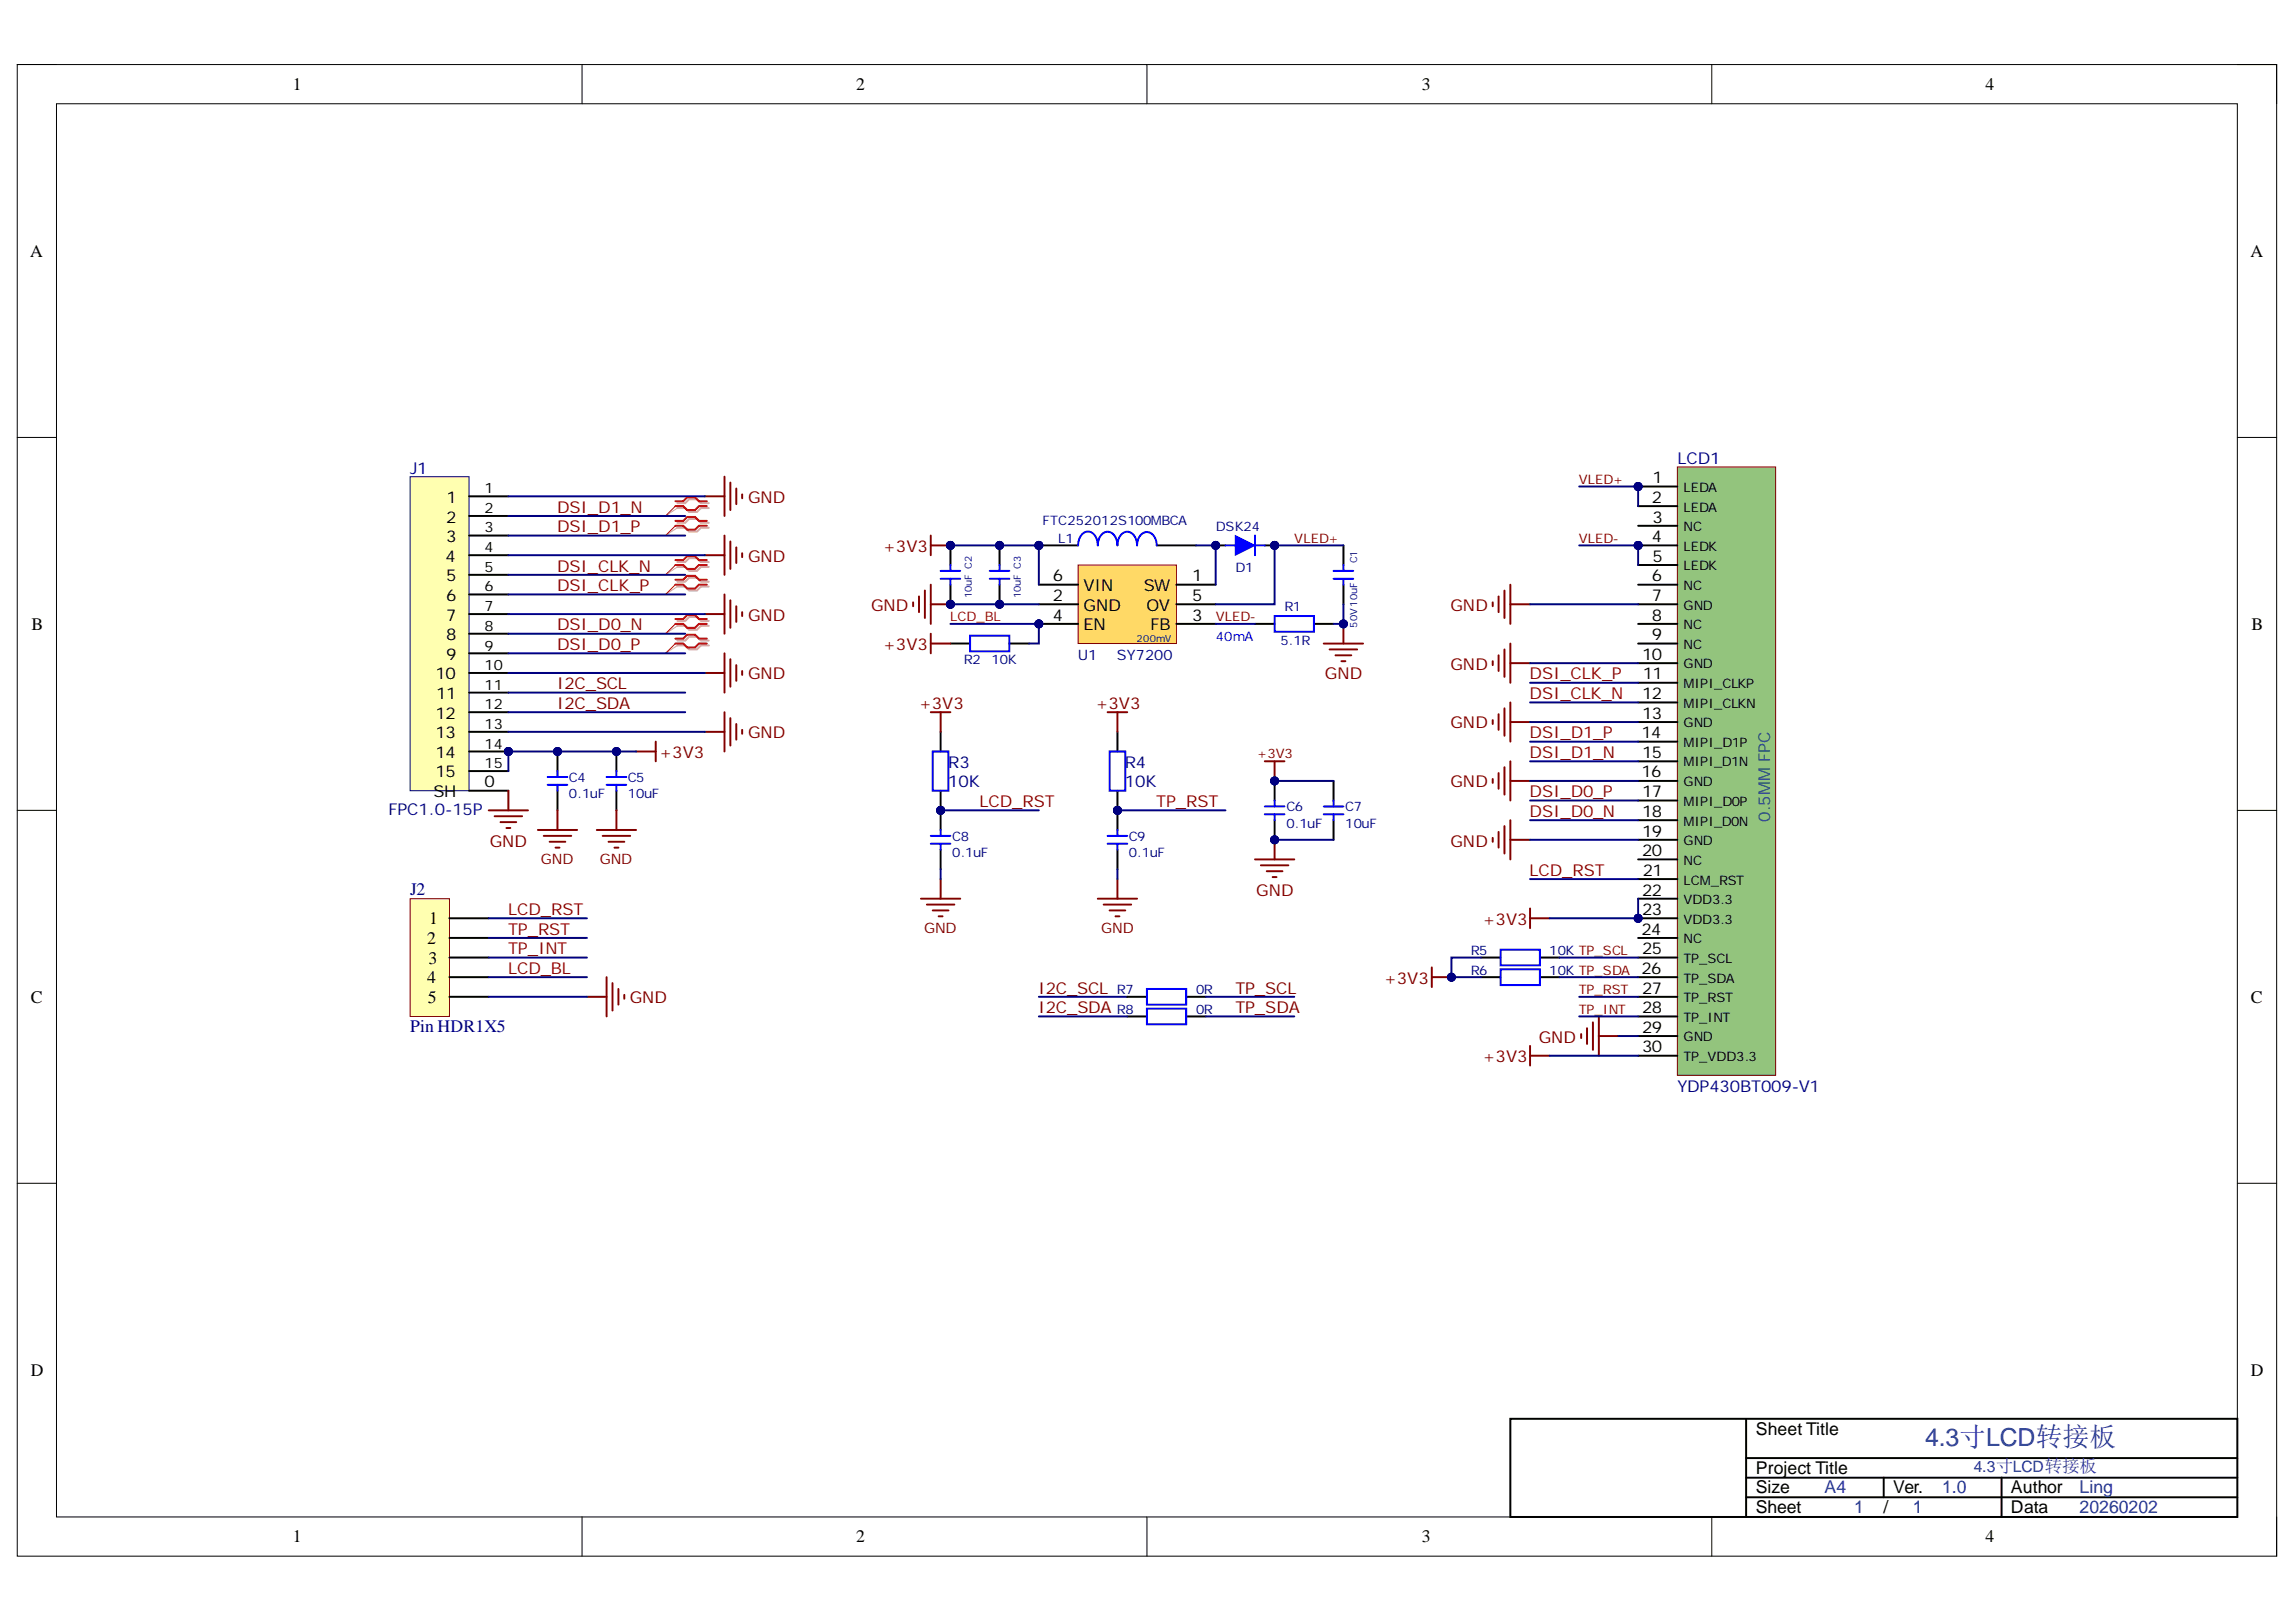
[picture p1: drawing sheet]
<svg xmlns="http://www.w3.org/2000/svg" width="297mm" height="210mm" viewBox="0 0 297 210" stroke-linecap="round" stroke-linejoin="round" font-family="sans-serif">
<defs><g id="words">
<text font-size="3.2" fill="#0b5394" x="249.1" y="187.2">4.3寸LCD转接板</text>
<g font-size="2.3">
<text x="37.9" y="11.7">1</text>
<text x="110.7" y="11.7">2</text>
<text x="183.9" y="11.7">3</text>
<text x="256.9" y="11.7">4</text>
<text x="3.9" y="33.3">A</text>
<text x="291.1" y="33.3">A</text>
<text x="4.1" y="81.5">B</text>
<text x="291.3" y="81.5">B</text>
<text x="55.5" y="119.6">1</text>
<text x="55.2" y="122.2">2</text>
<text x="55.4" y="124.7">3</text>
<text x="4" y="129.8">C</text>
<text x="55.2" y="127.2">4</text>
<text x="55.3" y="129.8">5</text>
<text x="291.2" y="129.8">C</text>
<text x="4" y="178">D</text>
<text x="291.2" y="178">D</text>
<text x="227.2" y="185.7">Sheet Title</text>
<text x="227.2" y="190.7">Project Title</text>
<text x="227.2" y="193.3">Size</text>
<text x="227.2" y="195.8">Sheet</text>
<text x="243.7" y="195.8">/</text>
<text x="244.9" y="193.3">Ver.</text>
<text x="260.2" y="193.3">Author</text>
<text x="260.2" y="195.8">Data</text>
<text x="37.9" y="199.6">1</text>
<text x="110.7" y="199.6">2</text>
<text x="183.9" y="199.6">3</text>
<text x="256.9" y="199.6">4</text>
</g>
<g font-size="2.3" fill="#000080">
<text x="53" y="115.8">J2</text>
<text x="53" y="133.6">Pin HDR1X5</text>
</g>
<g font-size="2.3" fill="#0b5394">
<text x="236.1" y="193.3">A4</text>
<text x="239.9" y="195.8">1</text>
<text x="247.5" y="195.8">1</text>
<text x="251.3" y="193.3">1.0</text>
<text x="269" y="195.8">20260202</text>
<text x="269" y="193.3">Ling</text>
</g>
<g font-size="2.1" fill="#000080">
<text x="53" y="61.3">J1</text>
<text x="217" y="60">LCD1</text>
<text x="122.7" y="99.3">R3</text>
<text x="122.7" y="101.9">10K</text>
<text x="145.5" y="99.3">R4</text>
<text x="145.5" y="101.9">10K</text>
<text x="50.3" y="105.4">FPC1.0-15P</text>
<text x="217" y="141.3">YDP430BT009-V1</text>
</g>
<g font-size="2.1">
<text x="57.8" y="65.1">1</text>
<text x="213.7" y="65.1">2</text>
<text x="213.8" y="62.6">1</text>
<text x="57.7" y="67.6">2</text>
<text x="57.7" y="70.2">3</text>
<text x="213.7" y="70.2">4</text>
<text x="213.8" y="67.6">3</text>
<text x="57.6" y="72.7">4</text>
<text x="57.7" y="75.2">5</text>
<text x="57.7" y="77.8">6</text>
<text x="136.2" y="77.8">2</text>
<text x="136.2" y="75.2">6</text>
<text x="140.2" y="76.5">VIN</text>
<text x="148" y="76.5">SW</text>
<text x="154.2" y="75.2">1</text>
<text x="154.2" y="77.8">5</text>
<text x="213.7" y="75.2">6</text>
<text x="213.7" y="77.8">7</text>
<text x="213.8" y="72.7">5</text>
<text x="57.7" y="80.3">7</text>
<text x="57.7" y="82.9">8</text>
<text x="136.2" y="80.3">4</text>
<text x="140.2" y="79">GND</text>
<text x="140.2" y="81.6">EN</text>
<text x="148.3" y="79">OV</text>
<text x="148.8" y="81.6">FB</text>
<text x="154.2" y="80.3">3</text>
<text x="213.7" y="80.3">8</text>
<text x="213.7" y="82.9">9</text>
<text x="56.3" y="87.9">10</text>
<text x="57.7" y="85.4">9</text>
<text x="212.4" y="85.4">10</text>
<text x="212.5" y="87.9">11</text>
<text x="56.3" y="93">12</text>
<text x="56.3" y="95.5">13</text>
<text x="56.4" y="90.5">11</text>
<text x="212.4" y="95.5">14</text>
<text x="212.4" y="90.5">12</text>
<text x="212.4" y="93">13</text>
<text x="56.3" y="98.1">14</text>
<text x="56.3" y="100.6">15</text>
<text x="62.7" y="101.9">0</text>
<text x="212.4" y="100.6">16</text>
<text x="212.4" y="98.1">15</text>
<text x="56.1" y="103.1">SH</text>
<text x="212.4" y="103.1">17</text>
<text x="212.4" y="105.7">18</text>
<text x="212.4" y="108.3">19</text>
<text x="212.4" y="110.8">20</text>
<text x="212.5" y="113.4">21</text>
<text x="212.4" y="115.9">22</text>
<text x="212.4" y="118.4">23</text>
<text x="212.4" y="121">24</text>
<text x="212.4" y="123.5">25</text>
<text x="212.4" y="126.1">26</text>
<text x="212.4" y="128.6">27</text>
<text x="212.4" y="131.1">28</text>
<text x="212.4" y="133.7">29</text>
<text x="212.4" y="136.2">30</text>
</g>
<g font-size="2.1" fill="#800000">
<text x="96.8" y="65.1">GND</text>
<text x="114.2" y="71.4">+3V3</text>
<text x="96.8" y="72.7">GND</text>
<text x="96.8" y="80.3">GND</text>
<text x="112.7" y="79">GND</text>
<text x="187.7" y="79">GND</text>
<text x="72.1" y="89.2">I2C_SCL</text>
<text x="96.8" y="87.9">GND</text>
<text x="114.2" y="84.1">+3V3</text>
<text x="171.4" y="87.9">GND</text>
<text x="187.7" y="86.7">GND</text>
<text x="72.1" y="91.7">I2C_SDA</text>
<text x="96.8" y="95.5">GND</text>
<text x="118.9" y="91.7">+3V3</text>
<text x="141.7" y="91.7">+3V3</text>
<text x="187.7" y="94.3">GND</text>
<text x="85.3" y="98.1">+3V3</text>
<text x="187.7" y="101.9">GND</text>
<text x="63.4" y="109.6">GND</text>
<text x="187.7" y="109.6">GND</text>
<text x="162.5" y="115.9">GND</text>
<text x="191.8" y="119.7">+3V3</text>
<text x="81.5" y="129.9">GND</text>
<text x="134.4" y="128.6">I2C_SCL</text>
<text x="134.4" y="131.1">I2C_SDA</text>
<text x="159.8" y="128.6">TP_SCL</text>
<text x="159.8" y="131.1">TP_SDA</text>
<text x="179" y="127.3">+3V3</text>
<text x="191.8" y="137.5">+3V3</text>
<text x="199.1" y="134.9">GND</text>
</g>
<g font-size="2.1" fill="#980000">
<text x="72.1" y="68.9">DSI_D1_P</text>
<text x="72.1" y="66.4">DSI_D1_N</text>
<text x="72.1" y="76.5">DSI_CLK_P</text>
<text x="72.1" y="74">DSI_CLK_N</text>
<text x="72.1" y="81.6">DSI_D0_N</text>
<text x="72.1" y="84.1">DSI_D0_P</text>
<text x="197.9" y="87.9">DSI_CLK_P</text>
<text x="197.9" y="90.5">DSI_CLK_N</text>
<text x="197.9" y="95.5">DSI_D1_P</text>
<text x="197.9" y="98.1">DSI_D1_N</text>
<text x="126.7" y="104.4">LCD_RST</text>
<text x="149.6" y="104.4">TP_RST</text>
<text x="197.9" y="103.1">DSI_D0_P</text>
<text x="197.9" y="105.7">DSI_D0_N</text>
<text x="197.9" y="113.4">LCD_RST</text>
<text x="65.7" y="118.4">LCD_RST</text>
<text x="65.7" y="123.5">TP_INT</text>
<text x="65.7" y="121">TP_RST</text>
<text x="65.7" y="126.1">LCD_BL</text>
</g>
<text font-size="2.1" fill="#0b5394" x="229" y="106.4" transform="rotate(-90 229 106.4)">0.5MM FPC</text>
<text font-size="2" fill="#0b5394" x="255.3" y="190.5">4.3寸LCD转接板</text>
<g font-size="1.9">
<text x="62.7" y="63.8">1</text>
<text x="62.7" y="66.4">2</text>
<text x="62.7" y="68.9">3</text>
<text x="62.7" y="71.4">4</text>
<text x="62.7" y="74">5</text>
<text x="62.7" y="76.5">6</text>
<text x="62.7" y="79.1">7</text>
<text x="62.7" y="81.7">8</text>
<text x="62.7" y="84.2">9</text>
<text x="62.7" y="86.7">10</text>
<text x="62.7" y="89.3">11</text>
<text x="62.7" y="91.8">12</text>
<text x="62.7" y="94.3">13</text>
<text x="62.7" y="96.9">14</text>
<text x="62.7" y="99.4">15</text>
</g>
<g font-size="1.9" fill="#000080">
<text x="139.4" y="85.5">U1</text>
<text x="144.5" y="85.5">SY7200</text>
</g>
<g font-size="1.9" fill="#800000">
<text x="70" y="111.8">GND</text>
<text x="77.6" y="111.8">GND</text>
<text x="119.5" y="120.7">GND</text>
<text x="142.5" y="120.7">GND</text>
</g>
<g font-size="1.7" fill="#800000">
<text x="204.2" y="62.6">VLED+</text>
<text x="167.4" y="70.3">VLED+</text>
<text x="204.2" y="70.3">VLED-</text>
<text x="157.3" y="80.4">VLED-</text>
<text x="162.6" y="98.2">+3V3</text>
<text x="204.2" y="131.2">TP_INT</text>
<text x="204.2" y="128.7">TP_RST</text>
</g>
<g font-size="1.7">
<text x="217.8" y="63.7">LEDA</text>
<text x="217.8" y="66.2">LEDA</text>
<text x="217.8" y="68.7">NC</text>
<text x="217.8" y="71.3">LEDK</text>
<text x="217.8" y="73.8">LEDK</text>
<text x="217.8" y="76.3">NC</text>
<text x="217.8" y="78.9">GND</text>
<text x="217.8" y="81.4">NC</text>
<text x="217.8" y="83.9">NC</text>
<text x="217.8" y="86.5">GND</text>
<text x="217.8" y="89">MIPI_CLKP</text>
<text x="217.8" y="91.6">MIPI_CLKN</text>
<text x="217.8" y="94.1">GND</text>
<text x="217.8" y="96.6">MIPI_D1P</text>
<text x="217.8" y="99.2">MIPI_D1N</text>
<text x="217.8" y="101.7">GND</text>
<text x="217.8" y="104.2">MIPI_D0P</text>
<text x="217.8" y="106.9">MIPI_D0N</text>
<text x="217.8" y="109.4">GND</text>
<text x="217.8" y="111.9">NC</text>
<text x="217.8" y="114.5">LCM_RST</text>
<text x="217.8" y="117">VDD3.3</text>
<text x="217.8" y="119.5">VDD3.3</text>
<text x="217.8" y="122.1">NC</text>
<text x="217.8" y="124.6">TP_SCL</text>
<text x="217.8" y="127.2">TP_SDA</text>
<text x="217.8" y="129.7">TP_RST</text>
<text x="217.8" y="132.2">TP_INT</text>
<text x="217.8" y="134.8">GND</text>
<text x="217.8" y="137.3">TP_VDD3.3</text>
</g>
<g font-size="1.7" fill="#000080">
<text x="134.9" y="68">FTC252012S100MBCA</text>
<text x="136.9" y="70.3">L1</text>
<text x="157.3" y="68.7">DSK24</text>
<text x="159.8" y="74.1">D1</text>
<text x="165.7" y="83.4">5.1R</text>
<text x="166.2" y="79.1">R1</text>
<text x="124.7" y="86">R2</text>
<text x="128.3" y="86">10K</text>
<text x="73.6" y="101.2">C4</text>
<text x="81.2" y="101.2">C5</text>
<text x="73.6" y="103.2">0.1uF</text>
<text x="81.2" y="103.2">10uF</text>
<text x="166.4" y="105">C6</text>
<text x="166.4" y="107.1">0.1uF</text>
<text x="174" y="105">C7</text>
<text x="174" y="107.1">10uF</text>
<text x="123.2" y="108.9">C8</text>
<text x="123.2" y="110.9">0.1uF</text>
<text x="146" y="108.9">C9</text>
<text x="146" y="110.9">0.1uF</text>
<text x="190.3" y="123.6">R5</text>
<text x="200.4" y="123.6">10K TP_SCL</text>
<text x="144.5" y="128.7">R7</text>
<text x="144.5" y="131.2">R8</text>
<text x="154.7" y="128.7">0R</text>
<text x="154.7" y="131.2">0R</text>
<text x="190.3" y="126.1">R6</text>
<text x="200.4" y="126.1">10K TP_SDA</text>
</g>
<text font-size="1.7" fill="#980000" x="122.9" y="80.4">LCD_BL</text>
<text font-size="1.7" fill="#00f" x="157.3" y="82.9">40mA</text>
<g font-size="1.3" fill="#000080">
<text x="125.7" y="77.4" transform="rotate(-90 125.7 77.4)">10uF C2</text>
<text x="132.1" y="77.4" transform="rotate(-90 132.1 77.4)">10uF C3</text>
<text x="175.6" y="72.9" transform="rotate(-90 175.6 72.9)">C1</text>
<text x="147" y="83">200mV</text>
<text x="175.6" y="81.2" transform="rotate(-90 175.6 81.2)">50V10uF</text>
</g>
</g></defs>
<path d="M2.2 8.4h292.3v193h-292.3z" fill="none" stroke="#000" stroke-width=".13"/>
<path d="M7.3 13.4h282.1v182.9h-282.1z" fill-rule="evenodd" fill="#fff"/>
<g fill="none" stroke="#000" stroke-width=".13">
<path d="M2.2 8.3h5.1M7.3 13.4h282.1v182.9h-282.1zM75.3 8.3v5.1M148.4 8.3v5.1M221.5 8.4v5M289.4 8.4h5.1v5M2.2 56.6h5.1M289.4 56.6h5.1M2.2 104.9h5.1M289.4 104.9h5.1M2.2 153.1h5.1M289.4 153.1h5.1"/>
<path d="M75.3 196.3v5.1M148.4 196.3v5.1M221.5 196.3v5.1M294.5 196.3v5.1"/>
</g>
<path d="M195.4 183.6h94v12.7h-94z" fill-rule="evenodd" fill="#fff"/>
<path d="M195.4 183.6h94v12.7h-94zM225.9 188.7h63.5M225.9 191.2h63.5M225.9 193.8h63.5M225.9 183.6v12.7M243.7 191.2v2.6M258.9 191.2v5.1" fill="none" stroke="#000" stroke-width=".25"/>
<circle cx="164.9" cy="101.1" r=".51" fill="#000080"/>
<circle cx="164.9" cy="101.1" r=".51" fill="none" stroke="#000080" stroke-width=".13"/>
<circle cx="164.9" cy="108.7" r=".51" fill="#000080"/>
<circle cx="164.9" cy="108.7" r=".51" fill="none" stroke="#000080" stroke-width=".13"/>
<path d="M164.9 101.1v2.5" fill="none" stroke="#000" stroke-width=".25"/>
<circle cx="164.9" cy="101.1" r=".51" fill="#000080"/>
<circle cx="164.9" cy="101.1" r=".51" fill="none" stroke="#000080" stroke-width=".13"/>
<path d="M164.9 106.1v2.6" fill="none" stroke="#000" stroke-width=".25"/>
<circle cx="164.9" cy="108.7" r=".51" fill="#000080"/>
<circle cx="164.9" cy="108.7" r=".51" fill="none" stroke="#000080" stroke-width=".13"/>
<path d="M163.6 105.4h2.6M163.6 104.4h2.6M164.9 103.6v.8M164.9 105.4v.7M171.3 105.4h2.5M171.3 104.4h2.5M172.5 103.6v.8M172.5 105.4v.7" fill="none" stroke="#00f" stroke-width=".25"/>
<path d="M172.5 101.1v2.5M172.5 106.1v2.6" fill="none" stroke="#000" stroke-width=".25"/>
<path d="M163.6 98.5h2.6M164.9 98.5v2.6" fill="none" stroke="#800000" stroke-width=".25"/>
<circle cx="164.9" cy="101.1" r=".51" fill="#000080"/>
<circle cx="164.9" cy="101.1" r=".51" fill="none" stroke="#000080" stroke-width=".13"/>
<path d="M162.4 111.2h5M163.1 112h3.6M163.9 112.7h2M164.6 113.5h.6M164.9 108.7v2.5" fill="none" stroke="#800000" stroke-width=".25"/>
<circle cx="164.9" cy="108.7" r=".51" fill="#000080"/>
<circle cx="164.9" cy="108.7" r=".51" fill="none" stroke="#000080" stroke-width=".13"/>
<circle cx="121.7" cy="104.9" r=".51" fill="#000080"/>
<circle cx="121.7" cy="104.9" r=".51" fill="none" stroke="#000080" stroke-width=".13"/>
<path d="M121.7 104.9v2.5M121.7 109.9v2.6" fill="none" stroke="#000" stroke-width=".25"/>
<circle cx="121.7" cy="104.9" r=".51" fill="#000080"/>
<circle cx="121.7" cy="104.9" r=".51" fill="none" stroke="#000080" stroke-width=".13"/>
<path d="M120.4 108.2h2.6M120.4 109.2h2.6M121.7 107.4v.8M121.7 109.2v.7" fill="none" stroke="#00f" stroke-width=".25"/>
<circle cx="121.7" cy="104.9" r=".51" fill="#000080"/>
<circle cx="121.7" cy="104.9" r=".51" fill="none" stroke="#000080" stroke-width=".13"/>
<path d="M121.7 94.7v2.5M121.7 102.3v2.6" fill="none" stroke="#000" stroke-width=".25"/>
<circle cx="121.7" cy="104.9" r=".51" fill="#000080"/>
<circle cx="121.7" cy="104.9" r=".51" fill="none" stroke="#000080" stroke-width=".13"/>
<path d="M120.7 97.2h2v5.1h-2z" fill="none" stroke="#00f" stroke-width=".25"/>
<path d="M120.4 92.2h2.6M121.7 92.2v2.5M119.1 116.3h5.1M119.9 117.1h3.6M120.7 117.8h2M121.4 118.6h.5M121.7 113.8v2.5" fill="none" stroke="#800000" stroke-width=".25"/>
<circle cx="144.6" cy="104.9" r=".51" fill="#000080"/>
<circle cx="144.6" cy="104.9" r=".51" fill="none" stroke="#000080" stroke-width=".13"/>
<path d="M144.6 104.9v2.5M144.6 109.9v2.6" fill="none" stroke="#000" stroke-width=".25"/>
<circle cx="144.6" cy="104.9" r=".51" fill="#000080"/>
<circle cx="144.6" cy="104.9" r=".51" fill="none" stroke="#000080" stroke-width=".13"/>
<path d="M143.3 108.2h2.5M143.3 109.2h2.5M144.6 107.4v.8M144.6 109.2v.7" fill="none" stroke="#00f" stroke-width=".25"/>
<circle cx="144.6" cy="104.9" r=".51" fill="#000080"/>
<circle cx="144.6" cy="104.9" r=".51" fill="none" stroke="#000080" stroke-width=".13"/>
<path d="M144.6 94.7v2.5M144.6 102.3v2.6" fill="none" stroke="#000" stroke-width=".25"/>
<circle cx="144.6" cy="104.9" r=".51" fill="#000080"/>
<circle cx="144.6" cy="104.9" r=".51" fill="none" stroke="#000080" stroke-width=".13"/>
<path d="M143.6 97.2h2v5.1h-2z" fill="none" stroke="#00f" stroke-width=".25"/>
<path d="M143.3 92.2h2.5M144.6 92.2v2.5M142 116.3h5.1M142.8 117.1h3.5M143.6 117.8h2M144.3 118.6h.5M144.6 113.8v2.5" fill="none" stroke="#800000" stroke-width=".25"/>
<circle cx="211.9" cy="63" r=".51" fill="#000080"/>
<circle cx="211.9" cy="63" r=".51" fill="none" stroke="#000080" stroke-width=".13"/>
<circle cx="211.9" cy="70.6" r=".51" fill="#000080"/>
<circle cx="211.9" cy="70.6" r=".51" fill="none" stroke="#000080" stroke-width=".13"/>
<circle cx="211.9" cy="118.8" r=".51" fill="#000080"/>
<circle cx="211.9" cy="118.8" r=".51" fill="none" stroke="#000080" stroke-width=".13"/>
<path d="M217 60.4h12.7v78.8h-12.7z" fill-rule="evenodd" fill="#93c47d"/>
<path d="M217 60.4h12.7v78.8h-12.7z" fill="none" stroke="#800000" stroke-width=".13"/>
<path d="M211.9 63h5.1" fill="none" stroke="#000" stroke-width=".25"/>
<circle cx="211.9" cy="63" r=".51" fill="#000080"/>
<circle cx="211.9" cy="63" r=".51" fill="none" stroke="#000080" stroke-width=".13"/>
<path d="M211.9 65.5h5.1M211.9 68h5.1M211.9 70.6h5.1" fill="none" stroke="#000" stroke-width=".25"/>
<circle cx="211.9" cy="70.6" r=".51" fill="#000080"/>
<circle cx="211.9" cy="70.6" r=".51" fill="none" stroke="#000080" stroke-width=".13"/>
<g fill="none" stroke="#000" stroke-width=".25">
<path d="M211.9 73.1h5.1M211.9 75.7h5.1M211.9 78.2h5.1M211.9 80.7h5.1M211.9 83.3h5.1M211.9 85.8h5.1M211.9 88.4h5.1M211.9 90.9h5.1M211.9 93.4h5.1M211.9 96h5.1M211.9 98.5h5.1M211.9 101.1h5.1"/>
<path d="M211.9 103.6h5.1M211.9 106.1h5.1M211.9 108.7h5.1M211.9 111.2h5.1M211.9 113.8h5.1M211.9 116.3h5.1M211.9 118.8h5.1"/>
</g>
<circle cx="211.9" cy="118.8" r=".51" fill="#000080"/>
<circle cx="211.9" cy="118.8" r=".51" fill="none" stroke="#000080" stroke-width=".13"/>
<path d="M191.6 123.9h2.5M191.6 126.5h2.5M199.2 123.9h2.6M199.2 126.5h2.6M211.9 121.4h5.1M211.9 123.9h5.1M211.9 126.5h5.1M211.9 129h5.1M211.9 131.5h5.1M211.9 134.1h5.1M211.9 136.6h5.1" fill="none" stroke="#000" stroke-width=".25"/>
<g fill="none" stroke="#800000" stroke-width=".25">
<path d="M193.1 85.6v.5M193.1 93.2v.5M193.9 84.8v2M193.9 92.4v2.1M194.6 84v3.6M194.6 91.7v3.5M194.6 99.3v3.5M195.4 83.3v5.1M195.4 90.9v5.1M195.4 98.5v5.1M195.4 85.8h2.5M195.4 93.4h2.5"/>
<path d="M193.1 100.8v.5M193.1 108.4v.5M193.9 100v2.1M193.9 107.7v2M194.6 106.9v3.6M195.4 106.1v5.1M195.4 101.1h2.5M195.4 108.7h2.5M185.2 125.2v2.5M185.2 126.5h2.6M197.9 135.4v2.5M197.9 136.6h2.6"/>
<path d="M204.6 133.8v.5M205.3 133.1v2M206.1 132.3v3.6M206.8 131.5v5.1M206.8 134.1h2.6"/>
</g>
<path d="M194.1 122.9h5.1v2h-5.1zM194.1 125.4h5.1v2.1h-5.1z" fill="none" stroke="#00f" stroke-width=".25"/>
<circle cx="187.8" cy="126.5" r=".51" fill="#000080"/>
<circle cx="187.8" cy="126.5" r=".51" fill="none" stroke="#000080" stroke-width=".13"/>
<path d="M197.9 117.6v2.5M197.9 118.8h2.6" fill="none" stroke="#800000" stroke-width=".25"/>
<circle cx="134.4" cy="80.7" r=".51" fill="#000080"/>
<circle cx="134.4" cy="80.7" r=".51" fill="none" stroke="#000080" stroke-width=".13"/>
<path d="M139.5 73.1h12.7v10.2h-12.7z" fill-rule="evenodd" fill="#ffd966"/>
<path d="M139.5 73.1h12.7v10.2h-12.7z" fill="none" stroke="#800000" stroke-width=".13"/>
<path d="M134.4 78.2h5.1M152.2 75.7h5.1M134.4 80.7h5.1M152.2 80.7h5.1" fill="none" stroke="#000" stroke-width=".25"/>
<circle cx="134.4" cy="80.7" r=".51" fill="#000080"/>
<circle cx="134.4" cy="80.7" r=".51" fill="none" stroke="#000080" stroke-width=".13"/>
<path d="M134.4 75.7h5.1M152.2 78.2h5.1" fill="none" stroke="#000" stroke-width=".25"/>
<circle cx="164.9" cy="70.6" r=".51" fill="#000080"/>
<circle cx="164.9" cy="70.6" r=".51" fill="none" stroke="#000080" stroke-width=".13"/>
<circle cx="157.3" cy="70.6" r=".51" fill="#000080"/>
<circle cx="157.3" cy="70.6" r=".51" fill="none" stroke="#000080" stroke-width=".13"/>
<path d="M159.8 69.3l2.6 1.3-2.6 1.2z" fill="#00f"/>
<path d="M159.8 69.3l2.6 1.3-2.6 1.2z" fill="none" stroke="#00f" stroke-width=".13"/>
<path d="M162.4 69.3v2.5" fill="none" stroke="#00f" stroke-width=".25"/>
<path d="M163.6 70.6h1.3" fill="none" stroke="#000" stroke-width=".25"/>
<circle cx="164.9" cy="70.6" r=".51" fill="#000080"/>
<circle cx="164.9" cy="70.6" r=".51" fill="none" stroke="#000080" stroke-width=".13"/>
<path d="M157.3 70.6h1.2" fill="none" stroke="#000" stroke-width=".25"/>
<circle cx="157.3" cy="70.6" r=".51" fill="#000080"/>
<circle cx="157.3" cy="70.6" r=".51" fill="none" stroke="#000080" stroke-width=".13"/>
<path d="M158.5 70.6h1.3M162.4 70.6h1.2" fill="none" stroke="#00f" stroke-width=".25"/>
<circle cx="134.4" cy="70.6" r=".51" fill="#000080"/>
<circle cx="134.4" cy="70.6" r=".51" fill="none" stroke="#000080" stroke-width=".13"/>
<path d="M134.4 70.6h5.1" fill="none" stroke="#000" stroke-width=".25"/>
<circle cx="134.4" cy="70.6" r=".51" fill="#000080"/>
<circle cx="134.4" cy="70.6" r=".51" fill="none" stroke="#000080" stroke-width=".13"/>
<path d="M149.6 70.6h5.1M173.8 70.6v2.5M173.8 75.7v2.5" fill="none" stroke="#000" stroke-width=".25"/>
<path d="M139.5 70.6a1.67 1.67 0 0 1 1.3-1.8 1.54 1.54 0 0 1 1.2 1.8 1.64 1.64 0 0 1 1.3-1.8 1.53 1.53 0 0 1 1.3 1.8 1.64 1.64 0 0 1 1.2-1.8 1.52 1.52 0 0 1 1.3 1.8 1.61 1.61 0 0 1 1.3-1.7 1.5 1.5 0 0 1 1.2 1.7M172.5 73.9h2.6M172.5 74.9h2.6M173.8 73.1v.8M173.8 74.9v.8" fill="none" stroke="#00f" stroke-width=".25"/>
<path d="M118.1 77.9v.6M118.9 77.2v2M119.7 76.4v3.6M120.4 75.7v5M120.4 78.2h2.6" fill="none" stroke="#800000" stroke-width=".25"/>
<circle cx="123" cy="78.2" r=".51" fill="#000080"/>
<circle cx="123" cy="78.2" r=".51" fill="none" stroke="#000080" stroke-width=".13"/>
<circle cx="123" cy="78.2" r=".51" fill="#000080"/>
<circle cx="123" cy="78.2" r=".51" fill="none" stroke="#000080" stroke-width=".13"/>
<circle cx="123" cy="70.6" r=".51" fill="#000080"/>
<circle cx="123" cy="70.6" r=".51" fill="none" stroke="#000080" stroke-width=".13"/>
<path d="M123 75.7v2.5" fill="none" stroke="#000" stroke-width=".25"/>
<circle cx="123" cy="78.2" r=".51" fill="#000080"/>
<circle cx="123" cy="78.2" r=".51" fill="none" stroke="#000080" stroke-width=".13"/>
<path d="M123 70.6v2.5" fill="none" stroke="#000" stroke-width=".25"/>
<circle cx="123" cy="70.6" r=".51" fill="#000080"/>
<circle cx="123" cy="70.6" r=".51" fill="none" stroke="#000080" stroke-width=".13"/>
<path d="M121.7 73.9h2.5M121.7 74.9h2.5M123 73.1v.8M123 74.9v.8M125.5 82.3h5.1v2h-5.1z" fill="none" stroke="#00f" stroke-width=".25"/>
<path d="M123 83.3h2.5M130.6 83.3h2.5" fill="none" stroke="#000" stroke-width=".25"/>
<path d="M171.3 83.3h5M172 84h3.6M172.8 84.8h2M173.5 85.6h.6M173.8 80.7v2.6" fill="none" stroke="#800000" stroke-width=".25"/>
<circle cx="173.8" cy="80.7" r=".51" fill="#000080"/>
<circle cx="173.8" cy="80.7" r=".51" fill="none" stroke="#000080" stroke-width=".13"/>
<path d="M162.4 80.7h2.5M170 80.7h2.5" fill="none" stroke="#000" stroke-width=".25"/>
<path d="M164.9 79.7h5.1v2.1h-5.1z" fill="none" stroke="#00f" stroke-width=".25"/>
<path d="M120.4 69.3v2.5M120.4 70.6h2.6" fill="none" stroke="#800000" stroke-width=".25"/>
<circle cx="123" cy="70.6" r=".51" fill="#000080"/>
<circle cx="123" cy="70.6" r=".51" fill="none" stroke="#000080" stroke-width=".13"/>
<circle cx="129.3" cy="78.2" r=".51" fill="#000080"/>
<circle cx="129.3" cy="78.2" r=".51" fill="none" stroke="#000080" stroke-width=".13"/>
<circle cx="129.3" cy="70.6" r=".51" fill="#000080"/>
<circle cx="129.3" cy="70.6" r=".51" fill="none" stroke="#000080" stroke-width=".13"/>
<path d="M129.3 75.7v2.5" fill="none" stroke="#000" stroke-width=".25"/>
<circle cx="129.3" cy="78.2" r=".51" fill="#000080"/>
<circle cx="129.3" cy="78.2" r=".51" fill="none" stroke="#000080" stroke-width=".13"/>
<path d="M129.3 70.6v2.5" fill="none" stroke="#000" stroke-width=".25"/>
<circle cx="129.3" cy="70.6" r=".51" fill="#000080"/>
<circle cx="129.3" cy="70.6" r=".51" fill="none" stroke="#000080" stroke-width=".13"/>
<path d="M128 73.9h2.6M128 74.9h2.6M129.3 73.1v.8M129.3 74.9v.8" fill="none" stroke="#00f" stroke-width=".25"/>
<path d="M193.1 77.9v.6M193.9 77.2v2M194.6 76.4v3.6M195.4 75.7v5M195.4 78.2h2.5M120.4 82v2.5M120.4 83.3h2.6" fill="none" stroke="#800000" stroke-width=".25"/>
<path d="M53.1 116.3h5v15.2h-5z" fill-rule="evenodd" fill="#ffffb0"/>
<path d="M53.1 116.3h5v15.2h-5z" fill="none" stroke="#800000" stroke-width=".13"/>
<path d="M58.1 118.8h5.1M58.1 121.4h5.1M58.1 123.9h5.1M58.1 126.5h5.1M58.1 129h5.1" fill="none" stroke="#000" stroke-width=".25"/>
<g fill="none" stroke="#800000" stroke-width=".25">
<path d="M91.2 64.2h2.5M91.2 71.8h2.5M91.2 79.5h2.5M93.7 61.7v5.1M93.7 69.3v5.1M93.7 76.9v5.1M94.5 62.4v3.6M94.5 70.1v3.5M94.5 77.7v3.5M95.3 63.2v2M95.3 70.8v2.1M95.3 78.5v2"/>
<path d="M96 64v.5M96 71.6v.5M96 79.2v.5M82.3 97.2h2.5M84.8 96v2.5M91.2 87.1h2.5M91.2 94.7h2.5M93.7 84.5v5.1M93.7 92.2v5M94.5 85.3v3.6M94.5 92.9v3.6M95.3 86.1v2"/>
<path d="M95.3 93.7v2M96 86.8v.5M96 94.5v.5M75.9 129h2.6M78.5 126.5v5M79.2 127.2v3.6M80 128v2M80.8 128.7v.5"/>
</g>
<circle cx="65.8" cy="97.2" r=".51" fill="#000080"/>
<circle cx="65.8" cy="97.2" r=".51" fill="none" stroke="#000080" stroke-width=".13"/>
<path d="M53.1 61.7h7.6v40.6h-7.6z" fill-rule="evenodd" fill="#ffffb0"/>
<path d="M53.1 61.7h7.6v40.6h-7.6z" fill="none" stroke="#000080" stroke-width=".13"/>
<g fill="none" stroke="#000" stroke-width=".25">
<path d="M60.7 64.2h5.1M60.7 66.8h5.1M60.7 69.3h5.1M60.7 71.8h5.1M60.7 74.4h5.1M60.7 76.9h5.1M60.7 79.5h5.1M60.7 82h5.1M60.7 84.5h5.1M60.7 87.1h5.1M60.7 89.6h5.1M60.7 92.2h5.1"/>
<path d="M60.7 94.7h5.1M60.7 97.2h5.1"/>
</g>
<circle cx="65.8" cy="97.2" r=".51" fill="#000080"/>
<circle cx="65.8" cy="97.2" r=".51" fill="none" stroke="#000080" stroke-width=".13"/>
<path d="M60.7 99.8h5.1M60.7 102.3h5.1" fill="none" stroke="#000" stroke-width=".25"/>
<path d="M63.2 104.9h5.1M64 105.6h3.5M64.8 106.4h2M65.5 107.2h.5M65.8 102.3v2.6" fill="none" stroke="#800000" stroke-width=".25"/>
<circle cx="72.1" cy="97.2" r=".51" fill="#000080"/>
<circle cx="72.1" cy="97.2" r=".51" fill="none" stroke="#000080" stroke-width=".13"/>
<path d="M72.1 97.2v2.6M72.1 102.3v2.6" fill="none" stroke="#000" stroke-width=".25"/>
<circle cx="72.1" cy="97.2" r=".51" fill="#000080"/>
<circle cx="72.1" cy="97.2" r=".51" fill="none" stroke="#000080" stroke-width=".13"/>
<path d="M72.1 99.8v.8M70.9 100.6h2.5M70.9 101.6h2.5M72.1 101.6v.7" fill="none" stroke="#00f" stroke-width=".25"/>
<circle cx="79.7" cy="97.2" r=".51" fill="#000080"/>
<circle cx="79.7" cy="97.2" r=".51" fill="none" stroke="#000080" stroke-width=".13"/>
<path d="M79.7 97.2v2.6M79.7 102.3v2.6" fill="none" stroke="#000" stroke-width=".25"/>
<circle cx="79.7" cy="97.2" r=".51" fill="#000080"/>
<circle cx="79.7" cy="97.2" r=".51" fill="none" stroke="#000080" stroke-width=".13"/>
<path d="M79.7 99.8v.8M78.5 100.6h2.5M78.5 101.6h2.5M79.7 101.6v.7" fill="none" stroke="#00f" stroke-width=".25"/>
<path d="M69.6 107.4h5.1M70.3 108.2h3.6M71.1 108.9h2M71.9 109.7h.5M72.1 104.9v2.5M77.2 107.4h5.1M78 108.2h3.5M78.7 108.9h2.1M79.5 109.7h.5M79.7 104.9v2.5" fill="none" stroke="#800000" stroke-width=".25"/>
<path d="M87.6 65.1h1l.6-.5h1l.5 .5h1M87.6 65.8h1l.6 .5h1l.5-.5h1M87.6 67.7h1l.6-.5h1l.5 .5h1M87.6 68.3h1l.6 .5h1l.5-.5h1M87.6 72.7h1l.6-.5h1l.5 .5h1M87.6 73.4h1l.6 .5h1l.5-.5h1M87.6 75.3h1l.6-.5h1l.5 .5h1M87.6 75.9h1l.6 .5h1l.5-.5h1M87.6 80.4h1l.6-.6h1l.5 .6h1M87.6 81h1l.6 .5h1l.5-.5h1M87.6 82.9h1l.6-.5h1l.5 .5h1M87.6 83.5h1l.6 .5h1l.5-.5h1" fill="none" stroke="#d0a3a3" stroke-width=".25"/>
<path d="M87.6 65.8l-1.5 1M87.6 68.3l-1.5 1M87.6 73.4l-1.5 1M87.6 75.9l-1.5 1M87.6 81l-1.5 1M87.6 83.5l-1.5 1" fill="none" stroke="#d0a3a3" stroke-width=".13"/>
<path d="M87.4 64.9h1l.5-.5h1l.5 .5h1M87.4 65.5h1l.5 .5h1l.5-.5h1M87.4 67.4h1l.5-.5h1l.5 .5h1M87.4 68h1l.5 .5h1l.5-.5h1M87.4 72.5h1l.5-.5h1l.5 .5h1M87.4 73.1h1l.5 .5h1l.5-.5h1M87.4 75h1l.5-.5h1l.5 .5h1M87.4 75.7h1l.5 .5h1l.5-.5h1M87.4 80.1h1l.5-.5h1l.5 .5h1M87.4 80.7h1l.5 .5h1l.5-.5h1M87.4 82.6h1l.5-.5h1l.5 .5h1M87.4 83.3h1l.5 .5h1l.5-.5h1" fill="none" stroke="#f00" stroke-width=".25"/>
<path d="M87.4 65.5l-1.3 1.3M87.4 68l-1.3 1.3M87.4 73.1l-1.3 1.3M87.4 75.7l-1.3 1.2M87.4 80.7l-1.3 1.3M87.4 83.3l-1.3 1.2" fill="none" stroke="#f00" stroke-width=".13"/>
<path d="M164.9 101.1h7.6" fill="none" stroke="#000080" stroke-width=".25"/>
<circle cx="164.9" cy="101.1" r=".51" fill="#000080"/>
<circle cx="164.9" cy="101.1" r=".51" fill="none" stroke="#000080" stroke-width=".13"/>
<path d="M164.9 108.7h7.6" fill="none" stroke="#000080" stroke-width=".25"/>
<circle cx="164.9" cy="108.7" r=".51" fill="#000080"/>
<circle cx="164.9" cy="108.7" r=".51" fill="none" stroke="#000080" stroke-width=".13"/>
<path d="M121.7 104.9h12.7" fill="none" stroke="#000080" stroke-width=".25"/>
<circle cx="121.7" cy="104.9" r=".51" fill="#000080"/>
<circle cx="121.7" cy="104.9" r=".51" fill="none" stroke="#000080" stroke-width=".13"/>
<path d="M121.7 112.5v1.3M144.6 112.5v1.3M144.6 104.9h13.9" fill="none" stroke="#000080" stroke-width=".25"/>
<circle cx="144.6" cy="104.9" r=".51" fill="#000080"/>
<circle cx="144.6" cy="104.9" r=".51" fill="none" stroke="#000080" stroke-width=".13"/>
<g fill="none" stroke="#000080" stroke-width=".25">
<path d="M197.9 88.4h14M197.9 90.9h14M197.9 85.8h14M197.9 96h14M197.9 98.5h14M197.9 93.4h14M63.2 118.8h12.7M197.9 103.6h14M197.9 106.1h14M197.9 101.1h14M197.9 108.7h14M63.2 121.4h12.7"/>
<path d="M63.2 123.9h12.7M63.2 126.5h12.7M187.8 126.5h3.8M200.5 136.6h11.4M201.8 123.9h10.1M201.8 126.5h10.1M204.3 131.5h7.6M204.3 129h7.6M209.4 134.1h2.5"/>
</g>
<circle cx="187.8" cy="126.5" r=".51" fill="#000080"/>
<circle cx="187.8" cy="126.5" r=".51" fill="none" stroke="#000080" stroke-width=".13"/>
<path d="M191.6 123.9h-3.8v2.6" fill="none" stroke="#000080" stroke-width=".25"/>
<circle cx="187.8" cy="126.5" r=".51" fill="#000080"/>
<circle cx="187.8" cy="126.5" r=".51" fill="none" stroke="#000080" stroke-width=".13"/>
<path d="M197.9 113.8h14M200.5 118.8h11.4" fill="none" stroke="#000080" stroke-width=".25"/>
<circle cx="211.9" cy="118.8" r=".51" fill="#000080"/>
<circle cx="211.9" cy="118.8" r=".51" fill="none" stroke="#000080" stroke-width=".13"/>
<path d="M211.9 116.3v2.5" fill="none" stroke="#000080" stroke-width=".25"/>
<circle cx="211.9" cy="118.8" r=".51" fill="#000080"/>
<circle cx="211.9" cy="118.8" r=".51" fill="none" stroke="#000080" stroke-width=".13"/>
<path d="M134.4 70.6v5.1" fill="none" stroke="#000080" stroke-width=".25"/>
<circle cx="134.4" cy="70.6" r=".51" fill="#000080"/>
<circle cx="134.4" cy="70.6" r=".51" fill="none" stroke="#000080" stroke-width=".13"/>
<path d="M164.9 70.6v7.6h-7.6" fill="none" stroke="#000080" stroke-width=".25"/>
<circle cx="164.9" cy="70.6" r=".51" fill="#000080"/>
<circle cx="164.9" cy="70.6" r=".51" fill="none" stroke="#000080" stroke-width=".13"/>
<path d="M123 70.6h11.4" fill="none" stroke="#000080" stroke-width=".25"/>
<circle cx="123" cy="70.6" r=".51" fill="#000080"/>
<circle cx="123" cy="70.6" r=".51" fill="none" stroke="#000080" stroke-width=".13"/>
<circle cx="129.3" cy="70.6" r=".51" fill="#000080"/>
<circle cx="129.3" cy="70.6" r=".51" fill="none" stroke="#000080" stroke-width=".13"/>
<circle cx="134.4" cy="70.6" r=".51" fill="#000080"/>
<circle cx="134.4" cy="70.6" r=".51" fill="none" stroke="#000080" stroke-width=".13"/>
<path d="M123 78.2h11.4" fill="none" stroke="#000080" stroke-width=".25"/>
<circle cx="123" cy="78.2" r=".51" fill="#000080"/>
<circle cx="123" cy="78.2" r=".51" fill="none" stroke="#000080" stroke-width=".13"/>
<circle cx="129.3" cy="78.2" r=".51" fill="#000080"/>
<circle cx="129.3" cy="78.2" r=".51" fill="none" stroke="#000080" stroke-width=".13"/>
<path d="M154.7 70.6h2.6v5.1" fill="none" stroke="#000080" stroke-width=".25"/>
<circle cx="157.3" cy="70.6" r=".51" fill="#000080"/>
<circle cx="157.3" cy="70.6" r=".51" fill="none" stroke="#000080" stroke-width=".13"/>
<path d="M134.4 80.7v2.6h-1.3" fill="none" stroke="#000080" stroke-width=".25"/>
<circle cx="134.4" cy="80.7" r=".51" fill="#000080"/>
<circle cx="134.4" cy="80.7" r=".51" fill="none" stroke="#000080" stroke-width=".13"/>
<path d="M173.8 78.2v2.5" fill="none" stroke="#000080" stroke-width=".25"/>
<circle cx="173.8" cy="80.7" r=".51" fill="#000080"/>
<circle cx="173.8" cy="80.7" r=".51" fill="none" stroke="#000080" stroke-width=".13"/>
<path d="M164.9 70.6h8.9M157.3 80.7h5.1" fill="none" stroke="#000080" stroke-width=".25"/>
<circle cx="164.9" cy="70.6" r=".51" fill="#000080"/>
<circle cx="164.9" cy="70.6" r=".51" fill="none" stroke="#000080" stroke-width=".13"/>
<path d="M172.5 80.7h1.3" fill="none" stroke="#000080" stroke-width=".25"/>
<circle cx="173.8" cy="80.7" r=".51" fill="#000080"/>
<circle cx="173.8" cy="80.7" r=".51" fill="none" stroke="#000080" stroke-width=".13"/>
<path d="M204.3 63h7.6" fill="none" stroke="#000080" stroke-width=".25"/>
<circle cx="211.9" cy="63" r=".51" fill="#000080"/>
<circle cx="211.9" cy="63" r=".51" fill="none" stroke="#000080" stroke-width=".13"/>
<path d="M211.9 63v2.5" fill="none" stroke="#000080" stroke-width=".25"/>
<circle cx="211.9" cy="63" r=".51" fill="#000080"/>
<circle cx="211.9" cy="63" r=".51" fill="none" stroke="#000080" stroke-width=".13"/>
<path d="M204.3 70.6h7.6" fill="none" stroke="#000080" stroke-width=".25"/>
<circle cx="211.9" cy="70.6" r=".51" fill="#000080"/>
<circle cx="211.9" cy="70.6" r=".51" fill="none" stroke="#000080" stroke-width=".13"/>
<path d="M211.9 70.6v2.5" fill="none" stroke="#000080" stroke-width=".25"/>
<circle cx="211.9" cy="70.6" r=".51" fill="#000080"/>
<circle cx="211.9" cy="70.6" r=".51" fill="none" stroke="#000080" stroke-width=".13"/>
<path d="M197.9 78.2h14M123 80.7h11.4" fill="none" stroke="#000080" stroke-width=".25"/>
<circle cx="134.4" cy="80.7" r=".51" fill="#000080"/>
<circle cx="134.4" cy="80.7" r=".51" fill="none" stroke="#000080" stroke-width=".13"/>
<g fill="none" stroke="#000080" stroke-width=".25">
<path d="M65.8 76.9h22.8M65.8 74.4h22.8M65.8 69.3h22.8M65.8 66.8h22.8M65.8 64.2h25.4M65.8 71.8h25.4M65.8 79.5h25.4M65.8 92.2h22.8M65.8 89.6h22.8M65.8 84.5h22.8M65.8 82h22.8M65.8 87.1h25.4"/>
<path d="M65.8 94.7h25.4M65.8 97.2v2.6M63.2 129h12.7"/>
</g>
<circle cx="65.8" cy="97.2" r=".51" fill="#000080"/>
<circle cx="65.8" cy="97.2" r=".51" fill="none" stroke="#000080" stroke-width=".13"/>
<path d="M65.8 97.2h16.5" fill="none" stroke="#000080" stroke-width=".25"/>
<circle cx="79.7" cy="97.2" r=".51" fill="#000080"/>
<circle cx="79.7" cy="97.2" r=".51" fill="none" stroke="#000080" stroke-width=".13"/>
<circle cx="72.1" cy="97.2" r=".51" fill="#000080"/>
<circle cx="72.1" cy="97.2" r=".51" fill="none" stroke="#000080" stroke-width=".13"/>
<circle cx="65.8" cy="97.2" r=".51" fill="#000080"/>
<circle cx="65.8" cy="97.2" r=".51" fill="none" stroke="#000080" stroke-width=".13"/>
<path d="M134.4 129h11.4M134.4 131.5h11.4M156 129h11.4M156 131.5h11.4" fill="none" stroke="#000080" stroke-width=".25"/>
<path d="M145.8 129h2.6M145.8 131.5h2.6M153.5 129h2.5M153.5 131.5h2.5" fill="none" stroke="#000" stroke-width=".25"/>
<path d="M148.4 128h5.1v2h-5.1zM148.4 130.5h5.1v2.1h-5.1z" fill="none" stroke="#00f" stroke-width=".25"/>
<use href="#words"/>
</svg>
